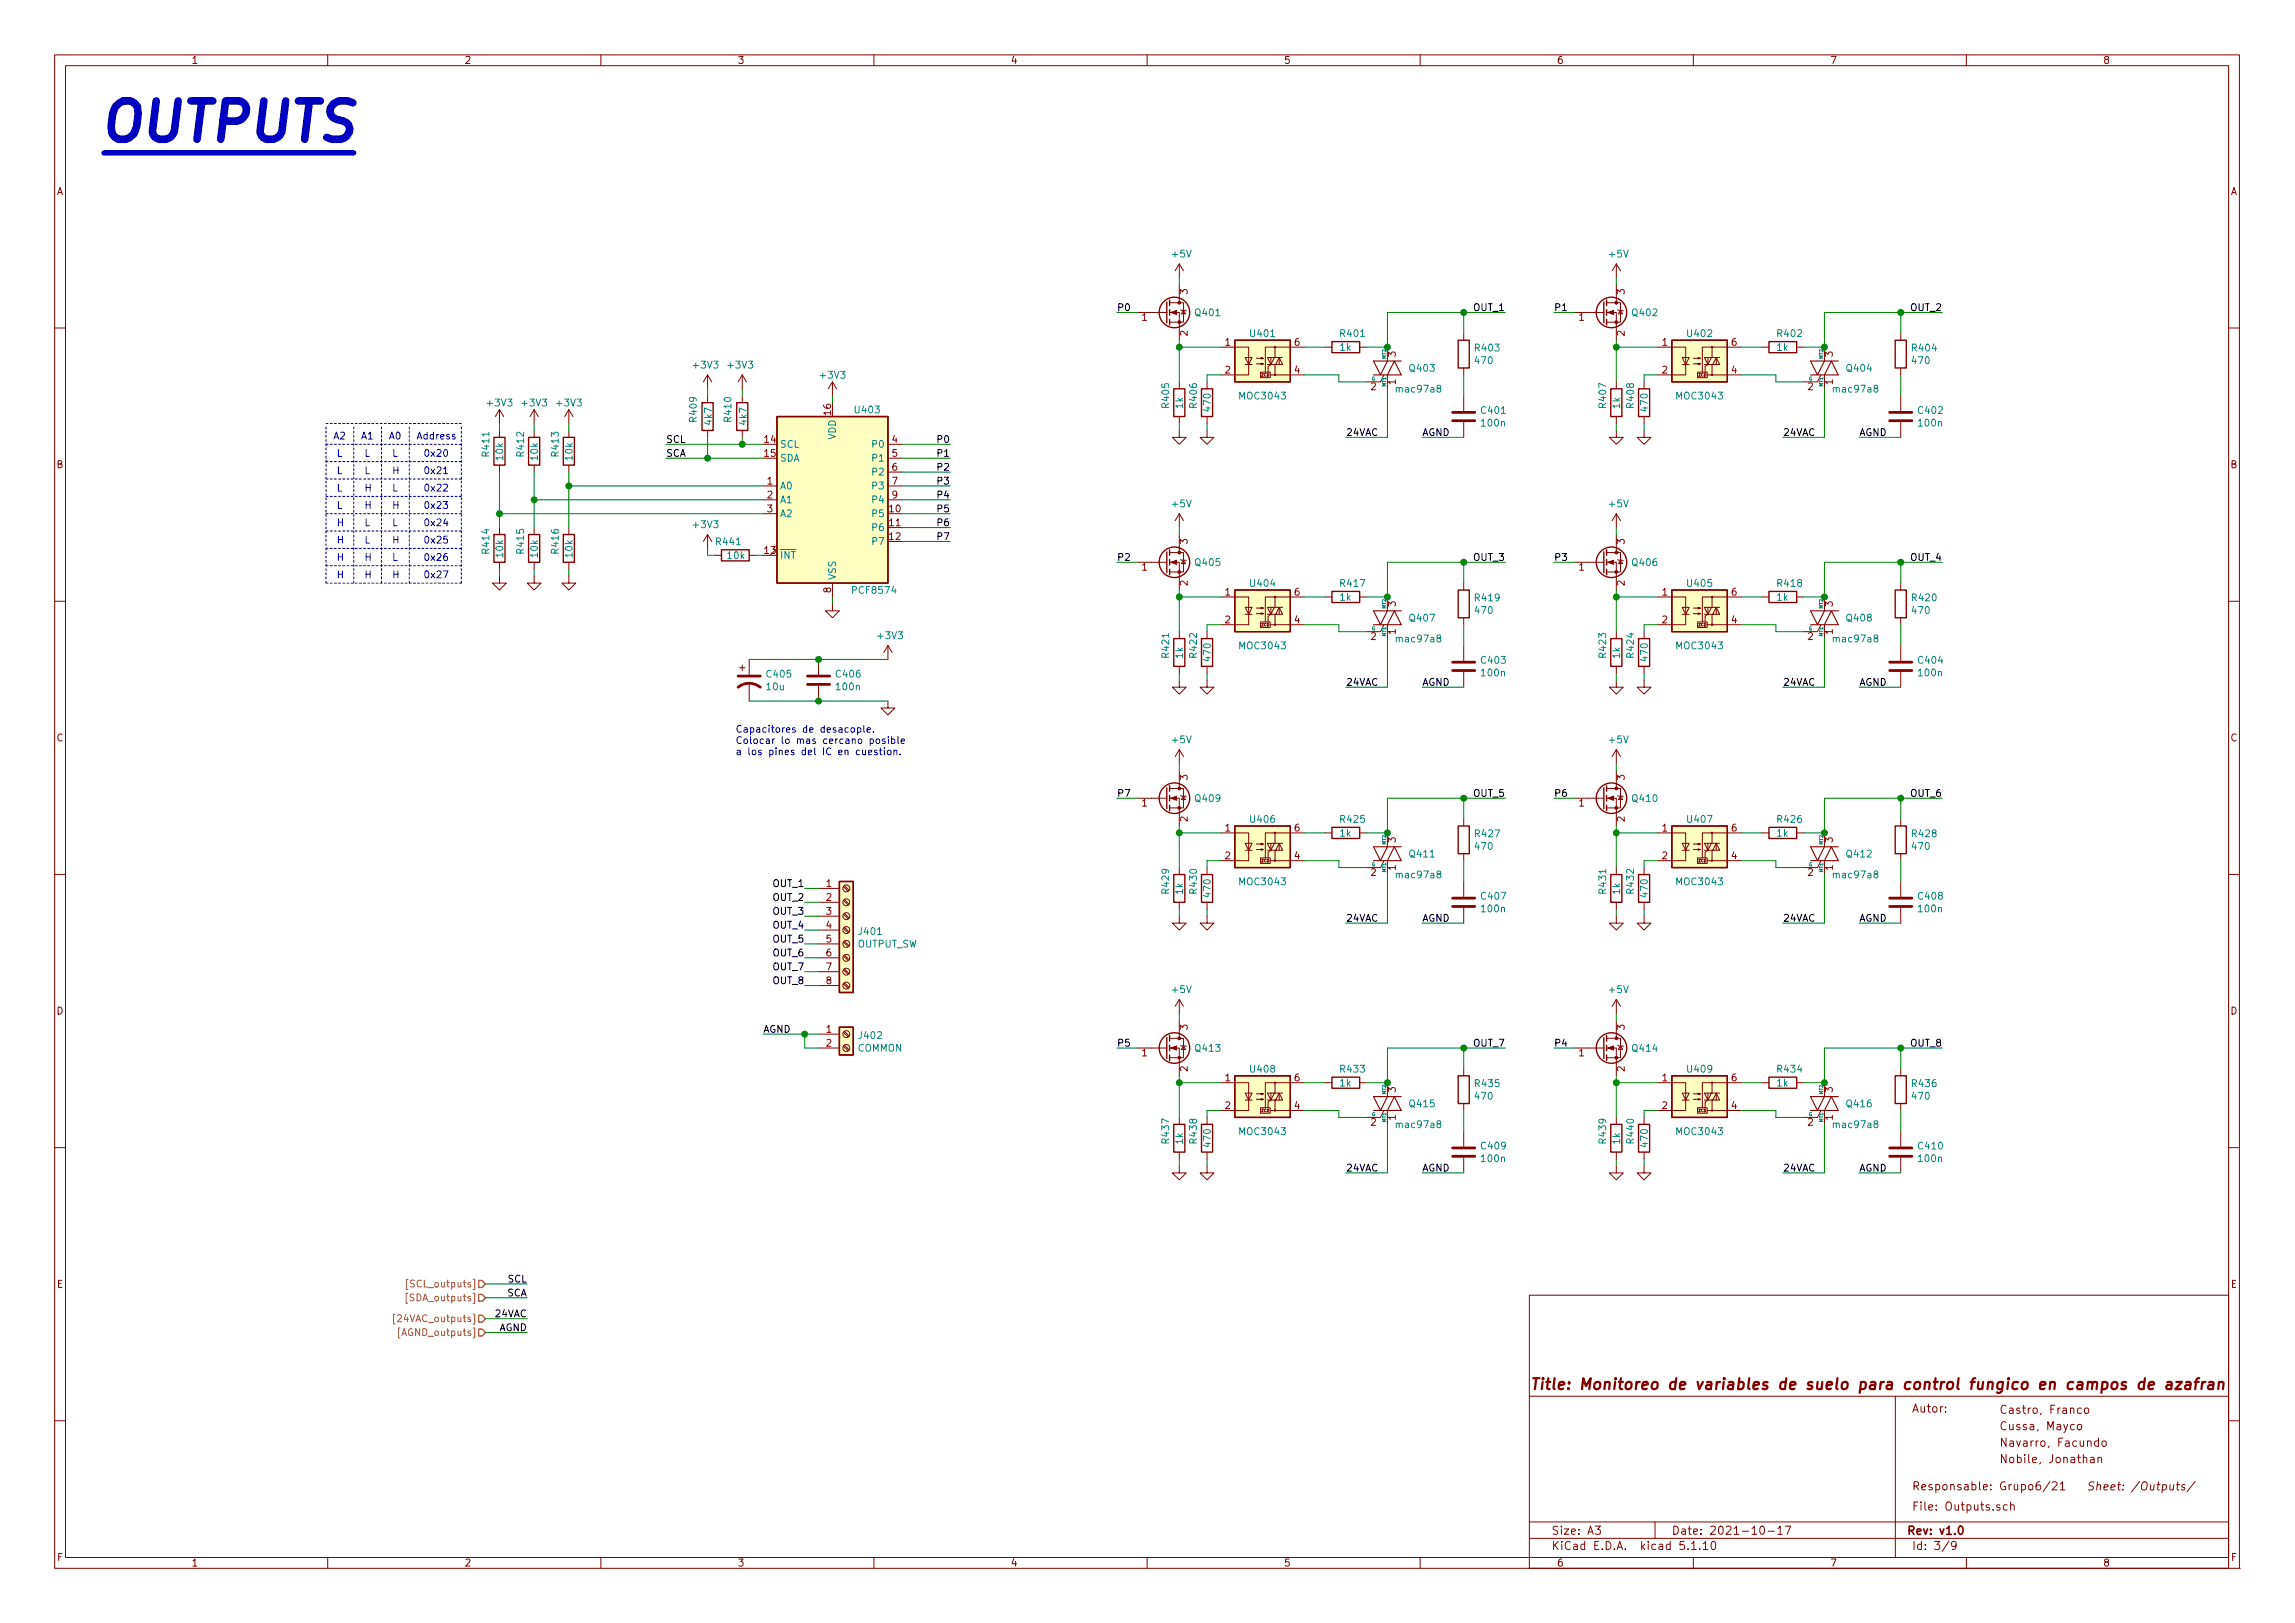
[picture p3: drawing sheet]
<svg xmlns="http://www.w3.org/2000/svg" width="420mm" height="297mm" viewBox="0 0 420 297" stroke-linecap="round" stroke-linejoin="round" font-family="sans-serif">
<defs><g id="words">
<text font-size="9.8" fill="#0000c2" x="17.8" y="25.8">OUTPUTS</text>
<text font-size="2.8" fill="#840000" x="280" y="254.3">Title: Monitoreo de variables de suelo para control fungico en campos de azafran</text>
<g font-size="2.1" fill="#840000">
<text x="350" y="258.5">Autor:</text>
<text x="366" y="261.8">Cussa, Mayco</text>
<text x="366" y="258.8">Castro, Franco</text>
<text x="366" y="267.8">Nobile, Jonathan</text>
<text x="366" y="264.8">Navarro, Facundo</text>
<text x="350" y="272.8">Responsable: Grupo6/21</text>
<text x="382" y="272.8">Sheet: /Outputs/</text>
<text x="284" y="280.9">Size: A3</text>
<text x="306" y="280.9">Date: 2021-10-17</text>
<text x="349" y="280.9">Rev: v1.0</text>
<text x="350" y="276.5">File: Outputs.sch</text>
<text x="284" y="283.7">KiCad E.D.A. kicad 5.1.10</text>
<text x="350" y="283.7">Id: 3/9</text>
</g>
<g font-size="1.8" fill="#840000">
<text x="35" y="11.7">1</text>
<text x="85" y="11.7">2</text>
<text x="135" y="11.7">3</text>
<text x="185" y="11.7">4</text>
<text x="235" y="11.7">5</text>
<text x="285" y="11.7">6</text>
<text x="335" y="11.7">7</text>
<text x="385" y="11.7">8</text>
<text x="10.4" y="35.7">A</text>
<text x="408.4" y="35.7">A</text>
<text x="217.4" y="53.9" transform="rotate(-90 217.4 53.9)">3</text>
<text x="297.4" y="53.9" transform="rotate(-90 297.4 53.9)">3</text>
<text x="209.1" y="58.7">1</text>
<text x="289.1" y="58.7">1</text>
<text x="217.4" y="61.5" transform="rotate(-90 217.4 61.5)">2</text>
<text x="224.3" y="63.3">1</text>
<text x="237" y="63.3">6</text>
<text x="255.5" y="65.3" transform="rotate(-90 255.5 65.3)">3</text>
<text x="297.4" y="61.5" transform="rotate(-90 297.4 61.5)">2</text>
<text x="304.3" y="63.3">1</text>
<text x="317" y="63.3">6</text>
<text x="335.5" y="65.3" transform="rotate(-90 335.5 65.3)">3</text>
<text x="224.3" y="68.4">2</text>
<text x="237" y="68.4">4</text>
<text x="251" y="71.4">2</text>
<text x="255.5" y="70.4" transform="rotate(-90 255.5 70.4)">1</text>
<text x="304.3" y="68.4">2</text>
<text x="317" y="68.4">4</text>
<text x="331" y="71.4">2</text>
<text x="335.5" y="70.4" transform="rotate(-90 335.5 70.4)">1</text>
<text x="152.1" y="75.9" transform="rotate(-90 152.1 75.9)">16</text>
<text x="140" y="81.1">14</text>
<text x="140" y="83.6">15</text>
<text x="163.3" y="81.1">4</text>
<text x="163.3" y="83.6">5</text>
<text x="10.4" y="85.7">B</text>
<text x="140.5" y="88.7">1</text>
<text x="163.3" y="86.1">6</text>
<text x="163.3" y="88.7">7</text>
<text x="408.4" y="85.7">B</text>
<text x="140.5" y="91.2">2</text>
<text x="140.5" y="93.8">3</text>
<text x="162.9" y="93.8">10</text>
<text x="163.3" y="91.2">9</text>
<text x="140" y="101.4">13</text>
<text x="162.9" y="96.3">11</text>
<text x="162.9" y="98.8">12</text>
<text x="217.4" y="99.6" transform="rotate(-90 217.4 99.6)">3</text>
<text x="297.4" y="99.6" transform="rotate(-90 297.4 99.6)">3</text>
<text x="209.1" y="104.4">1</text>
<text x="217.4" y="107.2" transform="rotate(-90 217.4 107.2)">2</text>
<text x="289.1" y="104.4">1</text>
<text x="297.4" y="107.2" transform="rotate(-90 297.4 107.2)">2</text>
<text x="152.1" y="108.5" transform="rotate(-90 152.1 108.5)">8</text>
<text x="224.3" y="109">1</text>
<text x="237" y="109">6</text>
<text x="255.5" y="111" transform="rotate(-90 255.5 111)">3</text>
<text x="304.3" y="109">1</text>
<text x="317" y="109">6</text>
<text x="335.5" y="111" transform="rotate(-90 335.5 111)">3</text>
<text x="224.3" y="114.1">2</text>
<text x="237" y="114.1">4</text>
<text x="251" y="117.1">2</text>
<text x="255.5" y="116.1" transform="rotate(-90 255.5 116.1)">1</text>
<text x="304.3" y="114.1">2</text>
<text x="317" y="114.1">4</text>
<text x="331" y="117.1">2</text>
<text x="335.5" y="116.1" transform="rotate(-90 335.5 116.1)">1</text>
<text x="10.4" y="135.7">C</text>
<text x="408.4" y="135.7">C</text>
<text x="217.4" y="142.8" transform="rotate(-90 217.4 142.8)">3</text>
<text x="297.4" y="142.8" transform="rotate(-90 297.4 142.8)">3</text>
<text x="209.1" y="147.6">1</text>
<text x="289.1" y="147.6">1</text>
<text x="217.4" y="150.4" transform="rotate(-90 217.4 150.4)">2</text>
<text x="224.3" y="152.2">1</text>
<text x="237" y="152.2">6</text>
<text x="255.5" y="154.2" transform="rotate(-90 255.5 154.2)">3</text>
<text x="297.4" y="150.4" transform="rotate(-90 297.4 150.4)">2</text>
<text x="304.3" y="152.2">1</text>
<text x="317" y="152.2">6</text>
<text x="335.5" y="154.2" transform="rotate(-90 335.5 154.2)">3</text>
<text x="224.3" y="157.3">2</text>
<text x="237" y="157.3">4</text>
<text x="251" y="160.3">2</text>
<text x="255.5" y="159.3" transform="rotate(-90 255.5 159.3)">1</text>
<text x="304.3" y="157.3">2</text>
<text x="317" y="157.3">4</text>
<text x="331" y="160.3">2</text>
<text x="335.5" y="159.3" transform="rotate(-90 335.5 159.3)">1</text>
<text x="151.3" y="162.3">1</text>
<text x="151.3" y="164.9">2</text>
<text x="151.3" y="167.4">3</text>
<text x="151.3" y="170">4</text>
<text x="151.3" y="172.5">5</text>
<text x="151.3" y="175">6</text>
<text x="151.3" y="177.6">7</text>
<text x="10.4" y="185.7">D</text>
<text x="151.3" y="180.1">8</text>
<text x="408.4" y="185.7">D</text>
<text x="151.3" y="189">1</text>
<text x="151.3" y="191.6">2</text>
<text x="217.4" y="188.5" transform="rotate(-90 217.4 188.5)">3</text>
<text x="297.4" y="188.5" transform="rotate(-90 297.4 188.5)">3</text>
<text x="209.1" y="193.3">1</text>
<text x="217.4" y="196.1" transform="rotate(-90 217.4 196.1)">2</text>
<text x="224.3" y="197.9">1</text>
<text x="237" y="197.9">6</text>
<text x="289.1" y="193.3">1</text>
<text x="297.4" y="196.1" transform="rotate(-90 297.4 196.1)">2</text>
<text x="304.3" y="197.9">1</text>
<text x="317" y="197.9">6</text>
<text x="224.3" y="203">2</text>
<text x="237" y="203">4</text>
<text x="255.5" y="199.9" transform="rotate(-90 255.5 199.9)">3</text>
<text x="304.3" y="203">2</text>
<text x="317" y="203">4</text>
<text x="335.5" y="199.9" transform="rotate(-90 335.5 199.9)">3</text>
<text x="251" y="206">2</text>
<text x="255.5" y="205" transform="rotate(-90 255.5 205)">1</text>
<text x="331" y="206">2</text>
<text x="335.5" y="205" transform="rotate(-90 335.5 205)">1</text>
<text x="10.4" y="235.7">E</text>
<text x="408.4" y="235.7">E</text>
<text x="10.5" y="285.7">F</text>
<text x="35" y="286.7">1</text>
<text x="85" y="286.7">2</text>
<text x="135" y="286.7">3</text>
<text x="185" y="286.7">4</text>
<text x="235" y="286.7">5</text>
<text x="285" y="286.7">6</text>
<text x="335" y="286.7">7</text>
<text x="385" y="286.7">8</text>
<text x="408.5" y="285.7">F</text>
</g>
<g font-size="1.8" fill="#008484">
<text x="214.7" y="47.1">+5V</text>
<text x="294.7" y="47.1">+5V</text>
<text x="218.9" y="57.9">Q401</text>
<text x="299" y="57.9">Q402</text>
<text x="229" y="61.7">U401</text>
<text x="245.3" y="64.2">1k</text>
<text x="245.5" y="61.7">R401</text>
<text x="270.2" y="64.3">R403</text>
<text x="309" y="61.7">U402</text>
<text x="325.3" y="64.2">1k</text>
<text x="325.5" y="61.7">R402</text>
<text x="350.2" y="64.3">R404</text>
<text x="127.1" y="67.4">+3V3</text>
<text x="133.4" y="67.4">+3V3</text>
<text x="150.3" y="69.3">+3V3</text>
<text x="256" y="71.8">mac97a8</text>
<text x="258.2" y="68">Q403</text>
<text x="270.2" y="66.6">470</text>
<text x="336" y="71.8">mac97a8</text>
<text x="338.2" y="68">Q404</text>
<text x="350.2" y="66.6">470</text>
<text x="89.4" y="74.4">+3V3</text>
<text x="95.7" y="74.4">+3V3</text>
<text x="102.1" y="74.4">+3V3</text>
<text x="127.6" y="77.1" transform="rotate(-90 127.6 77.1)">R409</text>
<text x="130.4" y="77.7" transform="rotate(-90 130.4 77.7)">4k7</text>
<text x="133.9" y="77.1" transform="rotate(-90 133.9 77.1)">R410</text>
<text x="136.7" y="77.7" transform="rotate(-90 136.7 77.7)">4k7</text>
<text x="156.6" y="75.7">U403</text>
<text x="214" y="74.5" transform="rotate(-90 214 74.5)">R405</text>
<text x="216.6" y="74.7" transform="rotate(-90 216.6 74.7)">1k</text>
<text x="219.1" y="74.5" transform="rotate(-90 219.1 74.5)">R406</text>
<text x="221.7" y="75.2" transform="rotate(-90 221.7 75.2)">470</text>
<text x="227.1" y="73.1">MOC3043</text>
<text x="271.3" y="75.8">C401</text>
<text x="294.1" y="74.5" transform="rotate(-90 294.1 74.5)">R407</text>
<text x="296.6" y="74.7" transform="rotate(-90 296.6 74.7)">1k</text>
<text x="299.1" y="74.5" transform="rotate(-90 299.1 74.5)">R408</text>
<text x="301.7" y="75.2" transform="rotate(-90 301.7 75.2)">470</text>
<text x="307.1" y="73.1">MOC3043</text>
<text x="351.3" y="75.8">C402</text>
<text x="89.6" y="83.4" transform="rotate(-90 89.6 83.4)">R411</text>
<text x="95.9" y="83.4" transform="rotate(-90 95.9 83.4)">R412</text>
<text x="102.3" y="83.4" transform="rotate(-90 102.3 83.4)">R413</text>
<text x="142.7" y="82">SCL</text>
<text x="153" y="80.5" transform="rotate(-90 153 80.5)">VDD</text>
<text x="159.9" y="82">P0</text>
<text x="271.3" y="78.1">100n</text>
<text x="351.4" y="78.1">100n</text>
<text x="92.1" y="84.2" transform="rotate(-90 92.1 84.2)">10k</text>
<text x="98.5" y="84.2" transform="rotate(-90 98.5 84.2)">10k</text>
<text x="104.8" y="84.2" transform="rotate(-90 104.8 84.2)">10k</text>
<text x="142.7" y="89.6">A0</text>
<text x="142.7" y="84.5">SDA</text>
<text x="159.9" y="84.5">P1</text>
<text x="159.9" y="87">P2</text>
<text x="159.9" y="89.6">P3</text>
<text x="142.7" y="92.1">A1</text>
<text x="142.7" y="94.7">A2</text>
<text x="159.9" y="94.7">P5</text>
<text x="159.9" y="92.1">P4</text>
<text x="214.7" y="92.8">+5V</text>
<text x="294.7" y="92.8">+5V</text>
<text x="89.6" y="101.2" transform="rotate(-90 89.6 101.2)">R414</text>
<text x="92.1" y="101.9" transform="rotate(-90 92.1 101.9)">10k</text>
<text x="95.9" y="101.2" transform="rotate(-90 95.9 101.2)">R415</text>
<text x="98.5" y="101.9" transform="rotate(-90 98.5 101.9)">10k</text>
<text x="102.3" y="101.2" transform="rotate(-90 102.3 101.2)">R416</text>
<text x="104.8" y="101.9" transform="rotate(-90 104.8 101.9)">10k</text>
<text x="127.1" y="96.7">+3V3</text>
<text x="131.2" y="99.8">R441</text>
<text x="159.9" y="97.2">P6</text>
<text x="159.9" y="99.7">P7</text>
<text x="133.2" y="102.3">10k</text>
<text x="142.7" y="102.3">INT</text>
<text x="153" y="106.2" transform="rotate(-90 153 106.2)">VSS</text>
<text x="218.9" y="103.6">Q405</text>
<text x="229" y="107.4">U404</text>
<text x="245.5" y="107.4">R417</text>
<text x="299" y="103.6">Q406</text>
<text x="309" y="107.4">U405</text>
<text x="325.5" y="107.4">R418</text>
<text x="156.3" y="108.7">PCF8574</text>
<text x="245.3" y="109.9">1k</text>
<text x="258.2" y="113.8">Q407</text>
<text x="270.2" y="110">R419</text>
<text x="270.2" y="112.4">470</text>
<text x="325.3" y="109.9">1k</text>
<text x="338.2" y="113.8">Q408</text>
<text x="350.2" y="110">R420</text>
<text x="350.2" y="112.4">470</text>
<text x="160.9" y="117">+3V3</text>
<text x="227.1" y="118.8">MOC3043</text>
<text x="256" y="117.6">mac97a8</text>
<text x="307.1" y="118.8">MOC3043</text>
<text x="336" y="117.6">mac97a8</text>
<text x="140.5" y="124">C405</text>
<text x="153.2" y="124">C406</text>
<text x="214" y="120.3" transform="rotate(-90 214 120.3)">R421</text>
<text x="216.6" y="120.5" transform="rotate(-90 216.6 120.5)">1k</text>
<text x="219.1" y="120.3" transform="rotate(-90 219.1 120.3)">R422</text>
<text x="221.7" y="120.9" transform="rotate(-90 221.7 120.9)">470</text>
<text x="271.3" y="121.5">C403</text>
<text x="271.3" y="123.8">100n</text>
<text x="294.1" y="120.3" transform="rotate(-90 294.1 120.3)">R423</text>
<text x="296.6" y="120.5" transform="rotate(-90 296.6 120.5)">1k</text>
<text x="299.1" y="120.3" transform="rotate(-90 299.1 120.3)">R424</text>
<text x="301.7" y="120.9" transform="rotate(-90 301.7 120.9)">470</text>
<text x="351.3" y="121.5">C404</text>
<text x="351.4" y="123.8">100n</text>
<text x="140.4" y="126.3">10u</text>
<text x="153.2" y="126.3">100n</text>
<text x="214.7" y="136">+5V</text>
<text x="294.7" y="136">+5V</text>
<text x="218.9" y="146.8">Q409</text>
<text x="299" y="146.8">Q410</text>
<text x="229" y="150.6">U406</text>
<text x="245.3" y="153.1">1k</text>
<text x="245.5" y="150.6">R425</text>
<text x="270.2" y="153.2">R427</text>
<text x="270.2" y="155.5">470</text>
<text x="309" y="150.6">U407</text>
<text x="325.3" y="153.1">1k</text>
<text x="325.5" y="150.6">R426</text>
<text x="350.2" y="153.2">R428</text>
<text x="350.2" y="155.5">470</text>
<text x="256" y="160.7">mac97a8</text>
<text x="258.2" y="156.9">Q411</text>
<text x="336" y="160.7">mac97a8</text>
<text x="338.2" y="156.9">Q412</text>
<text x="214" y="163.4" transform="rotate(-90 214 163.4)">R429</text>
<text x="216.6" y="163.6" transform="rotate(-90 216.6 163.6)">1k</text>
<text x="219.1" y="163.4" transform="rotate(-90 219.1 163.4)">R430</text>
<text x="221.7" y="164.1" transform="rotate(-90 221.7 164.1)">470</text>
<text x="227.1" y="162">MOC3043</text>
<text x="271.3" y="164.7">C407</text>
<text x="271.3" y="167">100n</text>
<text x="294.1" y="163.4" transform="rotate(-90 294.1 163.4)">R431</text>
<text x="296.6" y="163.6" transform="rotate(-90 296.6 163.6)">1k</text>
<text x="299.1" y="163.4" transform="rotate(-90 299.1 163.4)">R432</text>
<text x="301.7" y="164.1" transform="rotate(-90 301.7 164.1)">470</text>
<text x="307.1" y="162">MOC3043</text>
<text x="351.3" y="164.7">C408</text>
<text x="351.4" y="167">100n</text>
<text x="156.9" y="173.4">OUTPUT_SW</text>
<text x="157.4" y="171.1">J401</text>
<text x="214.7" y="181.7">+5V</text>
<text x="294.7" y="181.7">+5V</text>
<text x="157.4" y="190.2">J402</text>
<text x="157" y="192.5">COMMON</text>
<text x="218.9" y="192.5">Q413</text>
<text x="229" y="196.3">U408</text>
<text x="245.5" y="196.3">R433</text>
<text x="299" y="192.5">Q414</text>
<text x="309" y="196.3">U409</text>
<text x="325.5" y="196.3">R434</text>
<text x="245.3" y="198.8">1k</text>
<text x="258.2" y="202.7">Q415</text>
<text x="270.2" y="198.9">R435</text>
<text x="270.2" y="201.3">470</text>
<text x="325.3" y="198.8">1k</text>
<text x="338.2" y="202.7">Q416</text>
<text x="350.2" y="198.9">R436</text>
<text x="350.2" y="201.3">470</text>
<text x="214" y="209.2" transform="rotate(-90 214 209.2)">R437</text>
<text x="216.6" y="209.4" transform="rotate(-90 216.6 209.4)">1k</text>
<text x="219.1" y="209.2" transform="rotate(-90 219.1 209.2)">R438</text>
<text x="221.7" y="209.8" transform="rotate(-90 221.7 209.8)">470</text>
<text x="227.1" y="207.7">MOC3043</text>
<text x="256" y="206.5">mac97a8</text>
<text x="294.1" y="209.2" transform="rotate(-90 294.1 209.2)">R439</text>
<text x="296.6" y="209.4" transform="rotate(-90 296.6 209.4)">1k</text>
<text x="299.1" y="209.2" transform="rotate(-90 299.1 209.2)">R440</text>
<text x="301.7" y="209.8" transform="rotate(-90 301.7 209.8)">470</text>
<text x="307.1" y="207.7">MOC3043</text>
<text x="336" y="206.5">mac97a8</text>
<text x="271.3" y="210.4">C409</text>
<text x="271.3" y="212.7">100n</text>
<text x="351.3" y="210.4">C410</text>
<text x="351.4" y="212.7">100n</text>
</g>
<g font-size="1.8">
<text x="204.5" y="56.9">P0</text>
<text x="269.9" y="56.9">OUT_1</text>
<text x="284.5" y="56.9">P1</text>
<text x="349.9" y="56.9">OUT_2</text>
<text x="121.9" y="81.1">SCL</text>
<text x="121.9" y="83.6">SCA</text>
<text x="171.8" y="81.1">P0</text>
<text x="171.8" y="83.6">P1</text>
<text x="246.4" y="79.8">24VAC</text>
<text x="260.3" y="79.8">AGND</text>
<text x="326.4" y="79.8">24VAC</text>
<text x="340.4" y="79.8">AGND</text>
<text x="171.8" y="86.1">P2</text>
<text x="171.8" y="88.7">P3</text>
<text x="171.8" y="91.2">P4</text>
<text x="171.8" y="93.8">P5</text>
<text x="171.8" y="98.8">P7</text>
<text x="171.8" y="96.3">P6</text>
<text x="204.5" y="102.7">P2</text>
<text x="269.9" y="102.7">OUT_3</text>
<text x="284.5" y="102.7">P3</text>
<text x="349.9" y="102.7">OUT_4</text>
<text x="246.4" y="125.5">24VAC</text>
<text x="260.3" y="125.5">AGND</text>
<text x="326.4" y="125.5">24VAC</text>
<text x="340.4" y="125.5">AGND</text>
<text x="204.5" y="145.8">P7</text>
<text x="269.9" y="145.8">OUT_5</text>
<text x="284.5" y="145.8">P6</text>
<text x="349.9" y="145.8">OUT_6</text>
<text x="141.6" y="167.4">OUT_3</text>
<text x="141.6" y="164.9">OUT_2</text>
<text x="141.6" y="162.3">OUT_1</text>
<text x="141.6" y="170">OUT_4</text>
<text x="141.6" y="172.5">OUT_5</text>
<text x="246.4" y="168.7">24VAC</text>
<text x="260.3" y="168.7">AGND</text>
<text x="326.4" y="168.7">24VAC</text>
<text x="340.4" y="168.7">AGND</text>
<text x="141.6" y="177.6">OUT_7</text>
<text x="141.6" y="175">OUT_6</text>
<text x="141.6" y="180.1">OUT_8</text>
<text x="139.7" y="189">AGND</text>
<text x="204.5" y="191.6">P5</text>
<text x="269.9" y="191.6">OUT_7</text>
<text x="284.5" y="191.6">P4</text>
<text x="349.9" y="191.6">OUT_8</text>
<text x="246.4" y="214.4">24VAC</text>
<text x="260.3" y="214.4">AGND</text>
<text x="326.4" y="214.4">24VAC</text>
<text x="340.4" y="214.4">AGND</text>
<text x="92.8" y="237.3">SCA</text>
<text x="93" y="234.7">SCL</text>
<text x="90.8" y="241.1">24VAC</text>
<text x="91.3" y="243.6">AGND</text>
</g>
<g font-size="1.8" fill="#0000c2">
<text x="61" y="80.4">A2</text>
<text x="61.6" y="83.6">L</text>
<text x="66" y="80.4">A1</text>
<text x="66.7" y="83.6">L</text>
<text x="71.1" y="80.4">A0</text>
<text x="71.8" y="83.6">L</text>
<text x="76.2" y="80.4">Address</text>
<text x="77.5" y="83.6">0x20</text>
<text x="61.6" y="86.8">L</text>
<text x="61.6" y="90">L</text>
<text x="66.7" y="90">H</text>
<text x="66.7" y="86.8">L</text>
<text x="71.8" y="90">L</text>
<text x="71.8" y="86.8">H</text>
<text x="77.5" y="86.8">0x21</text>
<text x="77.5" y="90">0x22</text>
<text x="61.6" y="93.1">L</text>
<text x="66.7" y="93.1">H</text>
<text x="71.8" y="93.1">H</text>
<text x="77.5" y="93.1">0x23</text>
<text x="61.6" y="96.3">H</text>
<text x="61.6" y="99.5">H</text>
<text x="66.7" y="96.3">L</text>
<text x="66.7" y="99.5">L</text>
<text x="71.8" y="96.3">L</text>
<text x="71.8" y="99.5">H</text>
<text x="77.5" y="99.5">0x25</text>
<text x="77.5" y="96.3">0x24</text>
<text x="61.6" y="105.8">H</text>
<text x="61.6" y="102.7">H</text>
<text x="66.7" y="102.7">H</text>
<text x="66.7" y="105.8">H</text>
<text x="71.8" y="102.7">L</text>
<text x="71.8" y="105.8">H</text>
<text x="77.5" y="105.8">0x27</text>
<text x="77.5" y="102.7">0x26</text>
<text x="134.6" y="134.1">Capacitores de desacople.</text>
<text x="134.6" y="136.2">Colocar lo mas cercano posible</text>
<text x="134.6" y="138.2">a los pines del IC en cuestion.</text>
</g>
<g font-size="1.8" fill="#848400">
<text x="75" y="238.2">[SDA_outputs]</text>
<text x="75.2" y="235.6">[SCL_outputs]</text>
<text x="73" y="242">[24VAC_outputs]</text>
<text x="73.5" y="244.5">[AGND_outputs]</text>
</g>
<g font-size=".9" fill="#008484">
<text x="253.8" y="65.7" transform="rotate(-90 253.8 65.7)">MT2</text>
<text x="333.8" y="65.7" transform="rotate(-90 333.8 65.7)">MT2</text>
<text x="251.1" y="69.7">G</text>
<text x="253.8" y="70.8" transform="rotate(-90 253.8 70.8)">MT1</text>
<text x="331.1" y="69.7">G</text>
<text x="333.8" y="70.8" transform="rotate(-90 333.8 70.8)">MT1</text>
<text x="253.8" y="111.4" transform="rotate(-90 253.8 111.4)">MT2</text>
<text x="333.8" y="111.4" transform="rotate(-90 333.8 111.4)">MT2</text>
<text x="251.1" y="115.4">G</text>
<text x="253.8" y="116.5" transform="rotate(-90 253.8 116.5)">MT1</text>
<text x="331.1" y="115.4">G</text>
<text x="333.8" y="116.5" transform="rotate(-90 333.8 116.5)">MT1</text>
<text x="253.8" y="154.6" transform="rotate(-90 253.8 154.6)">MT2</text>
<text x="333.8" y="154.6" transform="rotate(-90 333.8 154.6)">MT2</text>
<text x="251.1" y="158.6">G</text>
<text x="253.8" y="159.7" transform="rotate(-90 253.8 159.7)">MT1</text>
<text x="331.1" y="158.6">G</text>
<text x="333.8" y="159.7" transform="rotate(-90 333.8 159.7)">MT1</text>
<text x="253.8" y="200.3" transform="rotate(-90 253.8 200.3)">MT2</text>
<text x="333.8" y="200.3" transform="rotate(-90 333.8 200.3)">MT2</text>
<text x="251.1" y="204.3">G</text>
<text x="253.8" y="205.4" transform="rotate(-90 253.8 205.4)">MT1</text>
<text x="331.1" y="204.3">G</text>
<text x="333.8" y="205.4" transform="rotate(-90 333.8 205.4)">MT1</text>
</g>
<g font-size=".7" fill="#840000">
<text x="230.9" y="68.9">ZCD</text>
<text x="310.9" y="68.9">ZCD</text>
<text x="230.9" y="114.6">ZCD</text>
<text x="310.9" y="114.6">ZCD</text>
<text x="230.9" y="157.8">ZCD</text>
<text x="310.9" y="157.8">ZCD</text>
<text x="230.9" y="203.5">ZCD</text>
<text x="310.9" y="203.5">ZCD</text>
</g>
</g></defs>
<g fill="none" stroke="#840000" stroke-width=".18">
<path d="M10 10h400v277h-400zM12 12h396v273.1h-396zM60 10v2M110 10v2M160 10v2M210 10v2M260 10v2M310 10v2M360 10v2M208.3 57.2h5.3M214.1 57.2h1.8v5.1M214.1 55.4h2.6v3.6h-2.6"/>
<path d="M215.9 48.3v2.5M215.9 52.1v3.3M215.9 48.3l-.8 1.3M215.9 48.3l.8 1.3M216.2 56.7l.1 .1h.7l.2 .1M216.7 56.8l.3 .6h-.7zM288.3 57.2h5.3M294.1 57.2h1.8v5.1M294.1 55.4h2.6v3.6h-2.6M295.9 48.3v2.5M295.9 52.1v3.3M295.9 48.3l-.8 1.3"/>
<path d="M295.9 48.3l.8 1.3M296.2 56.7l.1 .1h.8l.1 .1M296.7 56.8l.4 .6h-.8zM10 60h2M91.4 75v2.5M91.4 78.8v1.2M91.4 75l-.7 1.2M91.4 75l.8 1.2M97.8 75v2.5M97.8 78.8v1.2M97.8 75l-.8 1.2M97.8 75l.8 1.2"/>
<path d="M104.1 75v2.5M104.1 78.8v1.2M104.1 75l-.7 1.2M104.1 75l.8 1.2M129.5 68.6l.8 1.3M129.5 68.6v2.6M129.5 72.4v1.3M129.5 78.8v1.2M129.5 68.6l-.7 1.3M135.9 68.6l.8 1.3M135.9 68.6v2.6M135.9 72.4v1.3"/>
<path d="M135.9 78.8v1.2M135.9 68.6l-.8 1.3M152.4 69.9l-.8 1.3M152.4 69.9v2.5M152.4 69.9l.8 1.3M215.9 78.8v1.2h1.3l-1.3 1.3-1.3-1.3h1.3M215.9 69.9v1.3M215.9 76.2v1.3M221 78.8v1.2h1.2l-1.2 1.3-1.3-1.3h1.3M221 69.9v1.3M221 76.2v1.3M223.5 63.5h5.1v5.1h-5.1"/>
<path d="M228 65.4h1.2l-.6 1.3zM228 66.7h1.2M230 66.6h1.3l-.4 .1v-.2l.4 .1M230 65.6h1.3l-.4 .1v-.3l.4 .2M230.8 68.1h1.7v1h-1.7zM232 66.7h2.8l-.6-1.3-.6 1.3M232.5 68.6h.9M232.7 65.4v1.3l-.5 .4v1M233.3 65.4l-.6 1.3-.7-1.3h2.8M233.4 66.7v1.9h5.4M233.4 63.5h-1.8v4.6M234.2 65.4v1.3"/>
<path d="M238.8 63.5h-5.4v1.9M242.6 63.5h1.2M248.9 63.5h1.3M253.4 68.6l-.7 1.3h-2.5M254 63.5v2.6M254 68.6v2.6M268 61v1.3M268 67.3v1.3M268 72.4v2.8M268 77.3v2.7M295.9 78.8v1.2h1.3l-1.3 1.3-1.3-1.3h1.3M295.9 69.9v1.3"/>
<path d="M295.9 76.2v1.3M301 78.8v1.2h1.3l-1.3 1.3-1.3-1.3h1.3M301 69.9v1.3M301 76.2v1.3M303.5 63.5h5.1v5.1h-5.1M308 65.4h1.2l-.6 1.3zM308 66.7h1.2M310 66.6h1.3l-.4 .1v-.2l.4 .1M310 65.6h1.3l-.4 .1v-.3l.4 .2M310.8 68.1h1.7v1h-1.7zM312 66.7h2.8l-.6-1.3-.6 1.3M312.5 68.6h.9"/>
<path d="M312.7 65.4v1.3l-.5 .4v1M313.3 65.4l-.6 1.3-.7-1.3h2.8M313.4 66.7v1.9h5.4M313.4 63.5h-1.7v4.6M314.2 65.4v1.3M318.8 63.5h-5.4v1.9M322.6 63.5h1.2M328.9 63.5h1.3M333.4 68.6l-.7 1.3h-2.5M334 63.5v2.6M334 68.6v2.6M348 61v1.3"/>
<path d="M348 67.3v1.3M348 72.4v2.8M348 77.3v2.7M408 60h2M91.4 85.1v1.3M91.4 96.6v1.2M97.8 85.1v1.3M97.8 96.6v1.2M104.1 85.1v1.3M104.1 96.6v1.2M129.5 97.8v2.6M129.5 97.8l.8 1.3"/>
<path d="M129.5 97.8l-.7 1.3M139.7 88.9h2.5M139.7 91.5h2.5M139.7 94h2.5M162.6 88.9h2.5M162.6 91.5h2.5M162.6 81.3h2.5M162.6 83.9h2.5M162.6 86.4h2.5M215.9 94v2.6M215.9 97.8v3.3M215.9 94l-.8 1.3"/>
<path d="M215.9 94l.8 1.3M295.9 94v2.6M295.9 97.8v3.3M295.9 94l-.8 1.3M295.9 94l.8 1.3M10 110h2M91.4 105.4v1.3h1.3l-1.3 1.3-1.2-1.3h1.2M91.4 102.9v1.3M97.8 105.4v1.3h1.3l-1.3 1.3-1.3-1.3h1.3M97.8 102.9v1.3M104.1 105.4v1.3h1.3l-1.3 1.3-1.2-1.3h1.2M104.1 102.9v1.3"/>
<path d="M130.8 101.6h1.3M137.2 101.6h1.2M152.4 110.5v1.3h1.3l-1.3 1.3-1.3-1.3h1.3M152.4 106.7v2.6M162.6 118.1l-.8 1.3M162.6 118.1v2.6M162.6 118.1l.7 1.3M208.3 102.9h5.3M214.1 102.9h1.8v5.1M214.1 101.1h2.6v3.6h-2.6M215.9 115.6v1.3M216.2 102.4l.1 .1h.7l.2 .2"/>
<path d="M216.7 102.5l.3 .7h-.7zM221 115.6v1.3M223.5 109.3h5.1v5h-5.1M228 111.2h1.2l-.6 1.2zM228 112.4h1.2M230 112.3h1.3l-.4 .1v-.2l.4 .1M230 111.3h1.3l-.4 .1v-.2l.4 .1M230.8 113.8h1.7v1h-1.7zM232 112.4h2.8l-.6-1.2-.6 1.2M232.5 114.3h.9M232.7 111.2v1.2l-.5 .4v1M233.3 111.2l-.6 1.2-.7-1.2h2.8"/>
<path d="M233.4 112.4v1.9h5.4M233.4 109.3h-1.8v4.5M234.2 111.2v1.2M238.8 109.3h-5.4v1.9M242.6 109.3h1.2M248.9 109.3h1.3M253.4 114.3l-.7 1.3h-2.5M254 109.3v2.5M254 114.3v2.6M268 106.7v1.3M268 113.1v1.2M268 118.1v2.8"/>
<path d="M288.3 102.9h5.3M294.1 102.9h1.8v5.1M294.1 101.1h2.6v3.6h-2.6M295.9 115.6v1.3M296.2 102.4l.1 .1h.8l.1 .2M296.7 102.5l.4 .7h-.8zM301 115.6v1.3M303.5 109.3h5.1v5h-5.1M308 111.2h1.2l-.6 1.2zM308 112.4h1.2M310 112.3h1.3l-.4 .1v-.2l.4 .1M310 111.3h1.3l-.4 .1v-.2l.4 .1"/>
<path d="M310.8 113.8h1.7v1h-1.7zM312 112.4h2.8l-.6-1.2-.6 1.2M312.5 114.3h.9M312.7 111.2v1.2l-.5 .4v1M313.3 111.2l-.6 1.2-.7-1.2h2.8M313.4 112.4v1.9h5.4M313.4 109.3h-1.7v4.5M314.2 111.2v1.2M318.8 109.3h-5.4v1.9M322.6 109.3h1.2M328.9 109.3h1.3M333.4 114.3l-.7 1.3h-2.5"/>
<path d="M334 109.3v2.5M334 114.3v2.6M348 106.7v1.3M348 113.1v1.2M348 118.1v2.8M408 110h2M135.4 122.2h1M135.9 121.7v1M137.2 120.7v2.8M137.2 125v3.3M149.9 120.7v2.8M149.9 125.5v2.8"/>
<path d="M162.6 128.3v1.3h1.2l-1.2 1.2-1.3-1.2h1.3M215.9 124.5v1.3h1.3l-1.3 1.2-1.3-1.2h1.3M215.9 122v1.2M215.9 137.2v2.5M215.9 137.2l-.8 1.3M215.9 137.2l.8 1.3M221 124.5v1.3h1.2l-1.2 1.2-1.3-1.2h1.3M221 122v1.2M268 123v2.8M295.9 124.5v1.3h1.3l-1.3 1.2-1.3-1.2h1.3M295.9 137.2l-.8 1.3M295.9 122v1.2"/>
<path d="M295.9 137.2v2.5M295.9 137.2l.8 1.3M301 124.5v1.3h1.3l-1.3 1.2-1.3-1.2h1.3M301 122v1.2M348 123v2.8M208.3 146.1h5.3M214.1 146.1h1.8v5.1M214.1 144.3h2.6v3.6h-2.6M215.9 141v3.3M215.9 158.8v1.3M216.2 145.6l.1 .1h.7l.2 .1M216.7 145.7l.3 .6h-.7z"/>
<path d="M221 158.8v1.3M223.5 152.4h5.1v5.1h-5.1M228 154.3h1.2l-.6 1.3zM228 155.6h1.2M230 155.5h1.3l-.4 .1v-.2l.4 .1M230 154.5h1.3l-.4 .1v-.3l.4 .2M230.8 157h1.7v1h-1.7zM232 155.6h2.8l-.6-1.3-.6 1.3M232.5 157.5h.9M232.7 154.3v1.3l-.5 .4v1M233.3 154.3l-.6 1.3-.7-1.3h2.8M233.4 155.6v1.9h5.4"/>
<path d="M233.4 152.4h-1.8v4.6M234.2 154.3v1.3M238.8 152.4h-5.4v1.9M242.6 152.4h1.2M248.9 152.4h1.3M253.4 157.5l-.7 1.3h-2.5M254 152.4v2.6M254 157.5v2.6M268 149.9v1.3M268 156.2v1.3M288.3 146.1h5.3M294.1 146.1h1.8v5.1"/>
<path d="M294.1 144.3h2.6v3.6h-2.6M295.9 141v3.3M295.9 158.8v1.3M296.2 145.6l.1 .1h.8l.1 .1M296.7 145.7l.4 .6h-.8zM301 158.8v1.3M303.5 152.4h5.1v5.1h-5.1M308 154.3h1.2l-.6 1.3zM308 155.6h1.2M310 155.5h1.3l-.4 .1v-.2l.4 .1M310 154.5h1.3l-.4 .1v-.3l.4 .2M310.8 157h1.7v1h-1.7z"/>
<path d="M312 155.6h2.8l-.6-1.3-.6 1.3M312.5 157.5h.9M312.7 154.3v1.3l-.5 .4v1M313.3 154.3l-.6 1.3-.7-1.3h2.8M313.4 155.6v1.9h5.4M313.4 152.4h-1.7v4.6M314.2 154.3v1.3M318.8 152.4h-5.4v1.9M322.6 152.4h1.2M328.9 152.4h1.3M333.4 157.5l-.7 1.3h-2.5M334 152.4v2.6"/>
<path d="M334 157.5v2.6M348 149.9v1.3M348 156.2v1.3M10 160h2M149.9 162.6h3.8M149.9 165.1h3.8M149.9 167.7h3.8M149.9 170.2h3.8M149.9 172.8h3.8M149.9 175.3h3.8M149.9 177.8h3.8M154.4 177.5l.9 .8"/>
<path d="M154.4 175l.9 .8M154.4 172.4l.9 .9M154.4 169.9l.9 .8M154.4 167.3l.9 .9M154.4 164.8l.9 .8M154.4 162.3l.9 .8M154.6 179.9l.8 .8M154.6 177.3l.8 .9M154.6 174.8l.8 .8M154.6 172.2l.8 .9M154.6 169.7l.8 .8M154.6 167.2l.8 .8"/>
<path d="M154.6 164.6l.8 .9M154.6 162.1l.8 .8M215.9 167.7v1.2h1.3l-1.3 1.3-1.3-1.3h1.3M215.9 165.1v1.3M221 167.7v1.2h1.2l-1.2 1.3-1.3-1.3h1.3M221 165.1v1.3M268 161.3v2.8M268 166.2v2.7M295.9 167.7v1.2h1.3l-1.3 1.3-1.3-1.3h1.3M295.9 165.1v1.3M301 167.7v1.2h1.3l-1.3 1.3-1.3-1.3h1.3M301 165.1v1.3"/>
<path d="M348 161.3v2.8M348 166.2v2.7M408 160h2M149.9 191.8h3.8M149.9 189.3h3.8M149.9 180.4h3.8M154.4 191.5l.9 .8M154.4 188.9l.9 .9M154.4 180l.9 .9M154.6 191.3l.8 .8M154.6 188.8l.8 .8M208.3 191.8h5.3"/>
<path d="M214.1 191.8h1.8v5.1M214.1 190h2.6v3.6h-2.6M215.9 182.9v2.6M215.9 186.7v3.3M215.9 182.9l-.8 1.3M215.9 182.9l.8 1.3M216.2 191.3l.1 .1h.7l.2 .2M216.7 191.4l.3 .7h-.7zM223.5 198.2h5.1v5h-5.1M233.4 198.2h-1.8v4.5M238.8 198.2h-5.4v1.9M242.6 198.2h1.2"/>
<path d="M248.9 198.2h1.3M254 198.2v2.5M268 195.6v1.3M288.3 191.8h5.3M294.1 191.8h1.8v5.1M294.1 190h2.6v3.6h-2.6M295.9 182.9v2.6M295.9 186.7v3.3M295.9 182.9l-.8 1.3M295.9 182.9l.8 1.3M296.2 191.3l.1 .1h.8l.1 .2M296.7 191.4l.4 .7h-.8z"/>
<path d="M303.5 198.2h5.1v5h-5.1M313.4 198.2h-1.7v4.5M318.8 198.2h-5.4v1.9M322.6 198.2h1.2M328.9 198.2h1.3M334 198.2v2.5M348 195.6v1.3M10 210h2M215.9 213.4v1.3h1.3l-1.3 1.2-1.3-1.2h1.3M215.9 204.5v1.3M215.9 210.9v1.2M221 213.4v1.3h1.2l-1.2 1.2-1.3-1.2h1.3"/>
<path d="M221 204.5v1.3M221 210.9v1.2M228 200.1h1.2l-.6 1.2zM228 201.3h1.2M230 201.2h1.3l-.4 .1v-.2l.4 .1M230 200.2h1.3l-.4 .1v-.2l.4 .1M230.8 202.7h1.7v1h-1.7zM232 201.3h2.8l-.6-1.2-.6 1.2M232.5 203.2h.9M232.7 200.1v1.2l-.5 .4v1M233.3 200.1l-.6 1.2-.7-1.2h2.8M233.4 201.3v1.9h5.4"/>
<path d="M234.2 200.1v1.2M253.4 203.2l-.7 1.3h-2.5M254 203.2v2.6M268 202v1.2M268 207v2.8M268 211.9v2.8M295.9 213.4v1.3h1.3l-1.3 1.2-1.3-1.2h1.3M295.9 204.5v1.3M295.9 210.9v1.2M301 213.4v1.3h1.3l-1.3 1.2-1.3-1.2h1.3M301 204.5v1.3M301 210.9v1.2"/>
<path d="M308 200.1h1.2l-.6 1.2zM308 201.3h1.2M310 201.2h1.3l-.4 .1v-.2l.4 .1M310 200.2h1.3l-.4 .1v-.2l.4 .1M310.8 202.7h1.7v1h-1.7zM312 201.3h2.8l-.6-1.2-.6 1.2M312.5 203.2h.9M312.7 200.1v1.2l-.5 .4v1M313.3 200.1l-.6 1.2-.7-1.2h2.8M313.4 201.3v1.9h5.4M314.2 200.1v1.2M333.4 203.2l-.7 1.3h-2.5"/>
<path d="M334 203.2v2.6M348 202v1.2M348 207v2.8M348 211.9v2.8M408 210h2M280 237h128v50h-128zM280 255.5h128M347 255.5v29.6M356.2 258.3v.2M356.2 257.5v.2M381.1 257.8l-.5-.1-.3 .3 .1 .6 .2 .1 .5-.1M381.7 257.8l.2-.1 .4 .1v.8l-.2 .1-.4-.1z"/>
<path d="M10 260h2M280 278.5h128M292 279.3h1l-.5 .6 .4 .1v.7l-.2 .1-.7-.1M303 278.5v3M322.3 279.5l.3-.2a.86 .86 0 0 1 .1 1.5 .79 .79 0 0 1-.4-1.3zM325.5 279.7l.4-.4v1.5M326.8 279.3h1l-.6 1.5M367.5 275.5l-.5-.1-.2 .3v.6l.2 .1 .5-.1M368.1 275.5h.1a.37 .37 0 0 1 .6 .1v.8M368.1 274.9v1.5M373.5 271.2a.59 .59 0 0 0-.8 .6l.1 .8 .2 .1 .5-.1 .1-.6-.1-.2h-.5l-.3 .2M375.3 271.1l-1.3 1.9"/>
<path d="M375.7 271.3l.2-.1h.4l.2 .1 .1 .3-.9 1.1h.9M377.2 271.6l.4-.4v1.5M377.2 272.7h.8M380.4 260.8l.2-.1 .5 .1v.8l-.3 .1-.4-.1zM382.8 266.8h.5l.1 .9M383.4 267.1h-.5l-.2 .2 .2 .4 .5-.1M384.1 266.8h.1a.37 .37 0 0 1 .6 .1v.8M384.1 266.7v1M384.2 263.8l-.5-.1-.2 .3v.6l.2 .1 .5-.1M384.2 263.2v1.5M384.9 263.8l.2-.1 .4 .1v.8l-.2 .1-.4-.1zM398.4 271.7h.6"/>
<path d="M398.7 271.2l-.1 1.3 .3 .2M400 271.8l-.3-.1-.3 .3 .1 .1 .4 .2v.3h-.6M401.9 271.1l-1.5 2M408 260h2M60 285.1v1.9M110 285.1v1.9M160 285.1v1.9M210 285.1v1.9M260 285.1v1.9M280 281.5h128M309.7 282.5l.4-.4v1.5M309.7 283.6h.8"/>
<path d="M310 285.1v1.9M311.2 283.5v.1M311.8 282.5l.4-.4v1.5M311.8 283.6h.9M313.4 282.3l.3-.2a.94 .94 0 0 1 0 1.5l-.4-.3v-.6zM323.7 280.2h1.1M325.5 280.8h.8M356.8 282l-1.3 2M358.1 282.7l-.3 .3h-.4l-.1-.3v-.3l.1-.2 .4-.1 .2 .2a1.19 1.19 0 0 1-.2 1.2l-.4 .1M360 285.1v1.9M410 287h.1"/>
<circle cx="233.4" cy="63.5" r=".13"/>
<circle cx="233.4" cy="68.6" r=".13"/>
<circle cx="313.4" cy="63.5" r=".13"/>
<circle cx="313.4" cy="68.6" r=".13"/>
<circle cx="233.4" cy="114.3" r=".13"/>
<circle cx="233.4" cy="109.3" r=".13"/>
<circle cx="313.4" cy="114.3" r=".13"/>
<circle cx="313.4" cy="109.3" r=".13"/>
<circle cx="233.4" cy="157.5" r=".13"/>
<circle cx="233.4" cy="152.4" r=".13"/>
<circle cx="313.4" cy="152.4" r=".13"/>
<circle cx="313.4" cy="157.5" r=".13"/>
<circle cx="154.9" cy="167.7" r=".63"/>
<circle cx="154.9" cy="172.8" r=".63"/>
<circle cx="154.9" cy="162.6" r=".63"/>
<circle cx="154.9" cy="170.2" r=".63"/>
<circle cx="154.9" cy="165.1" r=".63"/>
<circle cx="154.9" cy="177.8" r=".63"/>
<circle cx="154.9" cy="175.3" r=".63"/>
<circle cx="154.9" cy="191.8" r=".63"/>
<circle cx="154.9" cy="189.3" r=".63"/>
<circle cx="154.9" cy="180.4" r=".63"/>
<circle cx="233.4" cy="198.2" r=".13"/>
<circle cx="313.4" cy="198.2" r=".13"/>
<circle cx="233.4" cy="203.2" r=".13"/>
<circle cx="313.4" cy="203.2" r=".13"/>
</g>
<path d="M358.7 279.5l.2-.2a.81 .81 0 0 1 .6 .6 .81 .81 0 0 1-.3 .8l-.2 .1a.79 .79 0 0 1-.3-1.3z" fill="none" stroke="#840000" stroke-width=".3"/>
<g fill="none" stroke="#840000" stroke-width=".41">
<path d="M389.2 253a.49 .49 0 0 0-.8 .3l.1 .2 .5 .1 .2 .3-.3 .3-.6-.1M392.6 253a.68 .68 0 0 0-1 .3l-.1 .6 .2 .2 .1 .1 .6-.1M392.7 252.2l-.3 2M393.4 253.6l1-.2-.1-.4-.5-.1-.4 .3v.9l.2 .1 .6-.1M396.8 253h.8l-.1 1.2M397.6 253.4l-.7 .1a.4 .4 0 0 0-.3 .3 .4 .4 0 0 0 .2 .4l.7-.1M398.4 252.9h1.1l-1.3 1.3h1.1M400.2 253h.8l-.1 1.2M401 253.4l-.6 .1a.4 .4 0 0 0-.4 .3 .4 .4 0 0 0 .3 .4l.6-.1M401.8 252.9h.7M402.6 252.2l-.4 .1-.1 .2-.2 1.7M403.2 252.9l-.2 1.3"/>
<path d="M403.8 252.9a.55 .55 0 0 0-.7 .4M404.4 253h.8l-.1 1.2M405.2 253.4l-.6 .1a.4 .4 0 0 0-.4 .3 .4 .4 0 0 0 .3 .4l.7-.1M406.2 253.1l.4-.2 .4 .1v1.2M406.2 252.9l-.1 1.3"/>
</g>
<g fill="#ffffc2" stroke="#ffffc2" stroke-width=".18">
<path d="M306.1 151.2h10.1v7.6h-10.1z"/>
<path d="M226.1 108h10.1v7.6h-10.1z"/>
<path d="M306.1 196.9h10.1v7.6h-10.1z"/>
<path d="M226.1 62.3h10.1v7.6h-10.1z"/>
<path d="M306.1 108h10.1v7.6h-10.1z"/>
<path d="M226.1 151.2h10.1v7.6h-10.1z"/>
<path d="M306.1 62.3h10.1v7.6h-10.1z"/>
<path d="M226.1 196.9h10.1v7.6h-10.1z"/>
<path d="M153.7 188h2.5v5.1h-2.5z"/>
<path d="M153.7 161.3h2.5v20.3h-2.5z"/>
<path d="M142.2 76.2h20.4v30.5h-20.4z"/>
</g>
<g fill="none" stroke="#840000" stroke-width=".25">
<path d="M213.6 55.3v3.8M214.1 54.9v1M214.1 56.7v1M214.1 58.5v1M293.6 55.3v3.8M294.1 54.9v1M294.1 56.7v1M294.1 58.5v1M128.5 73.7h2.1v5.1h-2.1zM134.9 73.7h2v5.1h-2zM142.2 76.2h20.4v30.5h-20.4zM214.9 71.2h2v5h-2z"/>
<path d="M220 71.2h2v5h-2zM226.1 62.3h10.1v7.6h-10.1zM243.8 62.5h5.1v2.1h-5.1zM267 62.3h2v5h-2zM294.9 71.2h2v5h-2zM300 71.2h2v5h-2zM306.1 62.3h10.1v7.6h-10.1zM323.8 62.5h5.1v2.1h-5.1zM347 62.3h2v5h-2zM90.4 97.8h2.1v5.1h-2.1zM90.4 80h2.1v5.1h-2.1zM96.8 97.8h2v5.1h-2z"/>
<path d="M96.8 80h2v5.1h-2zM103.1 97.8h2.1v5.1h-2.1zM103.1 80h2.1v5.1h-2.1zM132.1 100.6h5.1v2.1h-5.1zM213.6 101v3.8M214.1 100.6v1M214.1 102.4v1M214.1 104.2v1M214.9 116.9h2v5.1h-2zM220 116.9h2v5.1h-2zM226.1 108h10.1v7.6h-10.1zM243.8 108.2h5.1v2.1h-5.1z"/>
<path d="M267 108h2v5.1h-2zM293.6 101v3.8M294.1 100.6v1M294.1 102.4v1M294.1 104.2v1M294.9 116.9h2v5.1h-2zM300 116.9h2v5.1h-2zM306.1 108h10.1v7.6h-10.1zM323.8 108.2h5.1v2.1h-5.1zM347 108h2v5.1h-2zM213.6 144.2v3.8M214.1 143.8v1"/>
<path d="M214.1 145.6v1M214.1 147.4v1M226.1 151.2h10.1v7.6h-10.1zM243.8 151.4h5.1v2.1h-5.1zM267 151.2h2v5h-2zM293.6 144.2v3.8M294.1 143.8v1M294.1 145.6v1M294.1 147.4v1M306.1 151.2h10.1v7.6h-10.1zM323.8 151.4h5.1v2.1h-5.1zM347 151.2h2v5h-2z"/>
<path d="M153.7 161.3h2.5v20.3h-2.5zM214.9 160.1h2v5h-2zM220 160.1h2v5h-2zM294.9 160.1h2v5h-2zM300 160.1h2v5h-2zM153.7 188h2.5v5.1h-2.5zM213.6 189.9v3.8M214.1 189.5v1M214.1 191.3v1M214.1 193.1v1M226.1 196.9h10.1v7.6h-10.1zM243.8 197.1h5.1v2.1h-5.1z"/>
<path d="M267 196.9h2v5.1h-2zM293.6 189.9v3.8M294.1 189.5v1M294.1 191.3v1M294.1 193.1v1M306.1 196.9h10.1v7.6h-10.1zM323.8 197.1h5.1v2.1h-5.1zM347 196.9h2v5.1h-2zM214.9 205.8h2v5.1h-2zM220 205.8h2v5.1h-2zM294.9 205.8h2v5.1h-2zM300 205.8h2v5.1h-2z"/>
<circle cx="215" cy="57.2" r="2.79"/>
<circle cx="295" cy="57.2" r="2.79"/>
<circle cx="215" cy="102.9" r="2.79"/>
<circle cx="295" cy="102.9" r="2.79"/>
<circle cx="215" cy="146.1" r="2.79"/>
<circle cx="295" cy="146.1" r="2.79"/>
<circle cx="215" cy="191.8" r="2.79"/>
<circle cx="295" cy="191.8" r="2.79"/>
</g>
<g fill="none" stroke="#840000" stroke-width=".51">
<path d="M265.9 77h4.1M265.9 75.5h4.1M345.9 77h4.1M345.9 75.5h4.1M135.1 125.8a3.3 3.3 0 0 1 4.1 0M135.1 123.7h4.1M147.8 123.7h4.1M147.8 125.3h4.1M265.9 122.7h4.1M265.9 121.2h4.1M345.9 122.7h4.1M345.9 121.2h4.1"/>
<path d="M265.9 165.9h4.1M265.9 164.4h4.1M345.9 165.9h4.1M345.9 164.4h4.1M265.9 211.6h4.1M265.9 210.1h4.1M345.9 211.6h4.1M345.9 210.1h4.1"/>
</g>
<g fill="#840000" stroke="#840000" stroke-width=".18">
<path d="M294.4 146.1l1-.4v.8z"/>
<path d="M294.4 191.8l1-.4v.8z"/>
<path d="M214.4 57.2l1-.4v.8z"/>
<path d="M294.4 102.9l1-.4v.8z"/>
<path d="M214.4 146.1l1-.4v.8z"/>
<path d="M214.4 191.8l1-.4v.8z"/>
<path d="M294.4 57.2l1-.4v.8z"/>
<path d="M214.4 102.9l1-.4v.8z"/>
<circle cx="295.9" cy="147.9" r=".25"/>
<circle cx="295.9" cy="144.3" r=".25"/>
<circle cx="295.9" cy="193.6" r=".25"/>
<circle cx="295.9" cy="190" r=".25"/>
<circle cx="215.9" cy="59" r=".25"/>
<circle cx="215.9" cy="55.4" r=".25"/>
<circle cx="295.9" cy="104.7" r=".25"/>
<circle cx="295.9" cy="101.1" r=".25"/>
<circle cx="215.9" cy="147.9" r=".25"/>
<circle cx="215.9" cy="144.3" r=".25"/>
<circle cx="215.9" cy="193.6" r=".25"/>
<circle cx="215.9" cy="190" r=".25"/>
<circle cx="295.9" cy="59" r=".25"/>
<circle cx="295.9" cy="55.4" r=".25"/>
<circle cx="215.9" cy="104.7" r=".25"/>
<circle cx="215.9" cy="101.1" r=".25"/>
</g>
<g fill="none" stroke="#840000" stroke-width=".2">
<path d="M251.5 68.6h5l-1.2-2.5-1.3 2.5M254 66.1l-1.3 2.5-1.2-2.5h5M331.5 68.6h5l-1.2-2.5-1.3 2.5M334 66.1l-1.3 2.5-1.2-2.5h5M251.5 114.3h5l-1.2-2.5-1.3 2.5M254 111.8l-1.3 2.5-1.2-2.5h5M331.5 114.3h5l-1.2-2.5-1.3 2.5M334 111.8l-1.3 2.5-1.2-2.5h5M251.5 157.5h5l-1.2-2.5-1.3 2.5M254 155l-1.3 2.5-1.2-2.5h5M331.5 157.5h5l-1.2-2.5-1.3 2.5M334 155l-1.3 2.5-1.2-2.5h5"/>
<path d="M251.5 203.2h5l-1.2-2.5-1.3 2.5M254 200.7l-1.3 2.5-1.2-2.5h5M331.5 203.2h5l-1.2-2.5-1.3 2.5M334 200.7l-1.3 2.5-1.2-2.5h5"/>
</g>
<g fill="none" stroke="#0000c2" stroke-width=".18" stroke-dasharray=".4 .4">
<path d="M59.7 78.1v28.6M59.7 77.5h24.8M64.8 78.1v28.6M69.8 78.1v28.6M74.9 78.1v28.6M84.5 78.1v28.6M59.7 94h24.8M59.7 84.5h24.8M59.7 90.8h24.8M59.7 97.2h24.8M59.7 81.3h24.8M84.5 87.7h-24.8"/>
<path d="M59.7 100.4h24.8M59.7 103.5h24.8M59.7 106.7h24.8"/>
</g>
<path d="M19 28h45.8" fill="none" stroke="#0000c2" stroke-width=".99"/>
<g fill="none" stroke="#008400" stroke-width=".18">
<path d="M204.5 57.2h3.8M215.9 50.8v1.3M268 57.2v3.8M275.6 57.2h-21.6v6.3h-3.8M284.5 57.2h3.8M295.9 50.8v1.3M348 57.2v3.8M355.6 57.2h-21.6v6.3h-3.8M91.4 77.5v1.3M97.8 77.5v1.3M104.1 77.5v1.3M129.5 71.2v1.2"/>
<path d="M135.9 71.2v1.2M152.4 72.4v1.3M215.9 62.3v7.6M215.9 77.5v1.3M215.9 63.5h7.6M221 77.5v1.3M223.5 68.6h-2.5v1.3M238.8 68.6h6.3v1.3h5.1M238.8 63.5h3.8M254 71.2v8.8h-7.6M268 68.6v3.8M295.9 62.3v7.6"/>
<path d="M295.9 77.5v1.3M295.9 63.5h7.6M301 77.5v1.3M303.5 68.6h-2.5v1.3M318.8 68.6h6.3v1.3h5.1M318.8 63.5h3.8M334 71.2v8.8h-7.6M348 68.6v3.8M91.4 86.4v10.2M91.4 94h48.3M97.8 86.4v10.2M97.8 91.5h41.9"/>
<path d="M104.1 86.4v10.2M104.1 88.9h35.6M121.9 83.9h17.8M121.9 81.3h17.8M129.5 80v3.9M135.9 80v1.3M165.1 94h8.9M165.1 91.5h8.9M165.1 88.9h8.9M165.1 83.9h8.9M165.1 81.3h8.9M165.1 86.4h8.9"/>
<path d="M165.1 96.6h8.9M165.1 99.1h8.9M215.9 96.6v1.2M260.3 80h7.7M295.9 96.6v1.2M340.4 80h7.6M91.4 104.2v1.2M97.8 104.2v1.2M104.1 104.2v1.2M129.5 100.4v1.2h1.3M138.4 101.6h1.3M152.4 109.3v1.2"/>
<path d="M204.5 102.9h3.8M215.9 108v7.6M215.9 109.3h7.6M223.5 114.3h-2.5v1.3M238.8 114.3h6.3v1.3h5.1M238.8 109.3h3.8M254 116.9v8.9h-7.6M268 102.9v3.8M268 114.3v3.8M275.6 102.9h-21.6v6.4h-3.8M284.5 102.9h3.8M295.9 108v7.6"/>
<path d="M295.9 109.3h7.6M303.5 114.3h-2.5v1.3M318.8 114.3h6.3v1.3h5.1M318.8 109.3h3.8M334 116.9v8.9h-7.6M348 102.9v3.8M348 114.3v3.8M355.6 102.9h-21.6v6.4h-3.8M137.2 120.7h25.4M137.2 128.3h25.4M215.9 123.2v1.3M215.9 139.7v1.3"/>
<path d="M221 123.2v1.3M260.3 125.8h7.7M295.9 123.2v1.3M295.9 139.7v1.3M301 123.2v1.3M340.4 125.8h7.6M204.5 146.1h3.8M215.9 151.2v7.6M215.9 152.4h7.6M223.5 157.5h-2.5v1.3M238.8 152.4h3.8M238.8 157.5h6.3v1.3h5.1"/>
<path d="M268 146.1v3.8M268 157.5v3.8M275.6 146.1h-21.6v6.3h-3.8M284.5 146.1h3.8M295.9 151.2v7.6M295.9 152.4h7.6M303.5 157.5h-2.5v1.3M318.8 157.5h6.3v1.3h5.1M318.8 152.4h3.8M348 146.1v3.8M348 157.5v3.8M355.6 146.1h-21.6v6.3h-3.8"/>
<path d="M147.3 172.8h2.6M147.3 175.3h2.6M147.3 177.8h2.6M147.3 167.7h2.6M147.3 165.1h2.6M147.3 162.6h2.6M147.3 170.2h2.6M215.9 166.4v1.3M221 166.4v1.3M254 160.1v8.8h-7.6M260.3 168.9h7.7M295.9 166.4v1.3"/>
<path d="M301 166.4v1.3M334 160.1v8.8h-7.6M340.4 168.9h7.6M139.7 189.3h10.2M147.3 189.3v2.5h2.6M147.3 180.4h2.6M204.5 191.8h3.8M215.9 185.5v1.2M215.9 196.9v7.6M215.9 198.2h7.6M238.8 198.2h3.8M268 191.8v3.8"/>
<path d="M275.6 191.8h-21.6v6.4h-3.8M284.5 191.8h3.8M295.9 185.5v1.2M295.9 196.9v7.6M295.9 198.2h7.6M318.8 198.2h3.8M348 191.8v3.8M355.6 191.8h-21.6v6.4h-3.8M215.9 212.1v1.3M221 212.1v1.3M223.5 203.2h-2.5v1.3M238.8 203.2h6.3v1.3h5.1"/>
<path d="M254 205.8v8.9h-7.6M260.3 214.7h7.7M268 203.2v3.8M295.9 212.1v1.3M301 212.1v1.3M303.5 203.2h-2.5v1.3M318.8 203.2h6.3v1.3h5.1M334 205.8v8.9h-7.6M340.4 214.7h7.6M348 203.2v3.8M88.9 237.5h7.6M88.9 235h7.6"/>
<path d="M88.9 243.9h7.6M88.9 241.3h7.6"/>
</g>
<path d="M74.7 236.7h-.4v1.8h.4M74.7 234.1h-.3v1.9h.3M86.6 234.1h.3v1.9h-.3M72.3 240.5h-.2v1.8h.2M73.3 243h-.4v1.9h.4M86.6 240.5h.3v1.8h-.3" fill="none" stroke="#848400" stroke-width=".18"/>
<path d="M87.6 234.4h.7l.6 .6-.6 .6h-.7zM87.6 236.9h.7l.6 .6-.6 .7h-.7zM87.6 243.2h.7l.6 .7-.6 .6h-.7zM87.6 240.7h.7l.6 .6-.6 .7h-.7z" fill="none" stroke="#848400" stroke-width=".25"/>
<g fill="none" stroke="#0000c2" stroke-width=".18">
<path d="M83.3 79.6l-.3-.1-.2 .2 .1 .2 .4 .1v.3h-.5M81.2 91.8h.7l-.4 .5 .4 .1-.1 .6-.4 .1-.2-.2M81.2 85.8l.4-.4v1.3M81.2 88.7l.5-.1 .2 .4v.2l-.7 .7h.7M81.2 86.7h.7M81.4 82.4l.1-.1a.69 .69 0 0 1 .5 .6 .69 .69 0 0 1-.5 .6l-.2-.2-.1-.3zM81.5 94.9l-.3 .9h.8M81.9 98.1h-.6l-.1 .6 .2-.1 .4 .1 .1 .6-.2 .1-.5-.1M81.2 104.5h.8l-.5 1.3M81.8 101.3l-.3 .1a.87 .87 0 0 0 0 1.2l.4-.2v-.5l-.4-.1-.3 .2M155.9 133.2h.3l.3 .2-.2 .6h-.3l-.2-.2zM157 133.2h.4l.2 .2-.1 .6h-.5"/>
<path d="M157 133.2v1.3M158.1 132.8v1l.2 .2M158.7 133.6l.7-.1-.1-.3h-.4l-.2 .2 .1 .6h.5M159 137.7l.6-.1-.1-.3h-.3l-.2 .2 .1 .6h.4M159.3 135.3l.4-.1 .2 .3-.1 .5h-.5M159.9 133.9v.1M160.5 135.3l.3-.1 .3 .3-.2 .5-.3 .1-.2-.2zM160.6 137.3h-.3l-.2 .2v.2l.5 .1v.3h-.5M161 137.3h.5M161.2 136.9v1.1l.3 .1M161.9 136.9v.1M161.9 137.3v.8"/>
<path d="M162 135.3l-.3-.1-.2 .2 .1 .2 .4 .1v.3h-.5M162.6 137.3h.3l.2 .2-.1 .6h-.3l-.3-.2zM162.6 134.8v.1M162.6 135.2v.9M163.2 135.3l.4-.1 .2 .3-.1 .5h-.5M163.2 134.8v1.3M163.7 137.4l.1-.1h.3l.1 .8M163.7 137.3v.8M164.4 134.8v1.1l.2 .2M164.8 138v.1M165 135.6l.6-.1-.1-.2-.3-.1-.2 .2v.6h.5"/>
</g>
<g fill="#008400" stroke="#008400" stroke-width=".25">
<circle cx="215.9" cy="63.5" r=".51"/>
<circle cx="104.1" cy="88.9" r=".51"/>
<circle cx="295.9" cy="109.3" r=".51"/>
<circle cx="254" cy="152.4" r=".51"/>
<circle cx="129.5" cy="83.9" r=".51"/>
<circle cx="135.9" cy="81.3" r=".51"/>
<circle cx="348" cy="146.1" r=".51"/>
<circle cx="295.9" cy="152.4" r=".51"/>
<circle cx="97.8" cy="91.5" r=".51"/>
<circle cx="91.4" cy="94" r=".51"/>
<circle cx="295.9" cy="63.5" r=".51"/>
<circle cx="268" cy="102.9" r=".51"/>
<circle cx="334" cy="152.4" r=".51"/>
<circle cx="268" cy="146.1" r=".51"/>
<circle cx="215.9" cy="109.3" r=".51"/>
<circle cx="254" cy="198.2" r=".51"/>
<circle cx="334" cy="109.3" r=".51"/>
<circle cx="254" cy="63.5" r=".51"/>
<circle cx="147.3" cy="189.3" r=".51"/>
<circle cx="149.9" cy="128.3" r=".51"/>
<circle cx="295.9" cy="198.2" r=".51"/>
<circle cx="149.9" cy="120.7" r=".51"/>
<circle cx="348" cy="102.9" r=".51"/>
<circle cx="268" cy="57.2" r=".51"/>
<circle cx="334" cy="198.2" r=".51"/>
<circle cx="348" cy="57.2" r=".51"/>
<circle cx="268" cy="191.8" r=".51"/>
<circle cx="254" cy="109.3" r=".51"/>
<circle cx="348" cy="191.8" r=".51"/>
<circle cx="215.9" cy="152.4" r=".51"/>
<circle cx="215.9" cy="198.2" r=".51"/>
<circle cx="334" cy="63.5" r=".51"/>
</g>
<use href="#words"/>
</svg>
